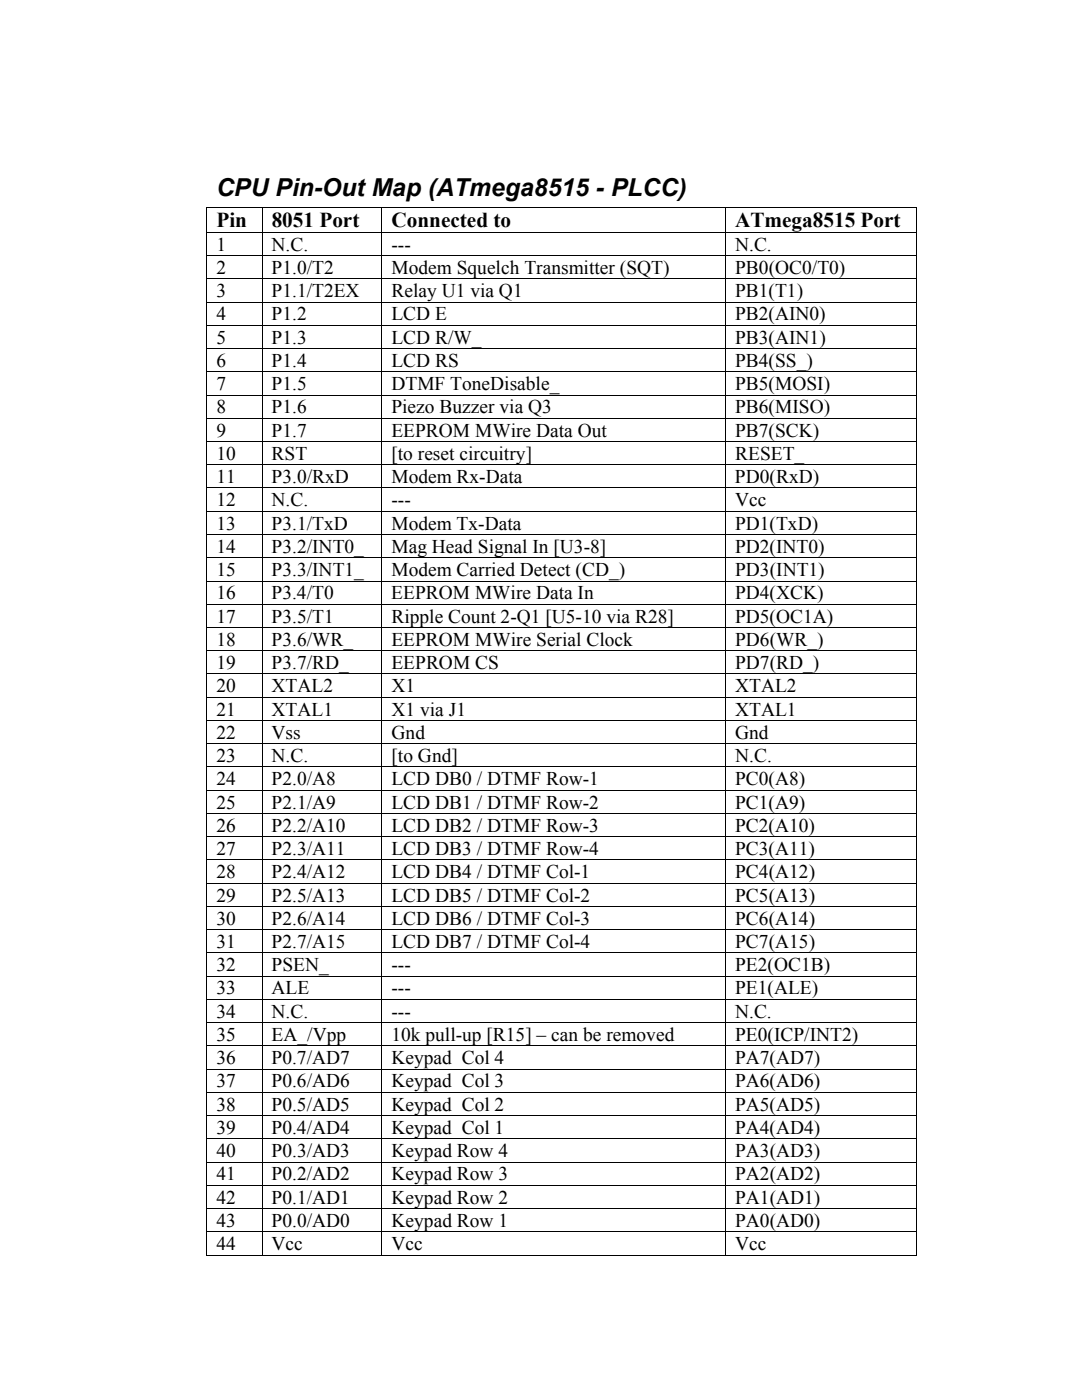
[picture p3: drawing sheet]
<svg xmlns="http://www.w3.org/2000/svg" width="216mm" height="279mm" viewBox="0 0 216 279" stroke-linecap="round" stroke-linejoin="round" font-family="sans-serif">
<defs><g id="words">
<text font-size="4.9" x="43.2" y="39.1">CPU Pin-Out Map (ATmega8515 - PLCC)</text>
<g font-size="4.2">
<text x="43.2" y="45.3">Pin</text>
<text x="54.2" y="45.3">8051 Port</text>
<text x="78.1" y="45.3">Connected to</text>
<text x="146.7" y="45.3">ATmega8515 Port</text>
</g>
<g font-size="3.9">
<text x="43.2" y="50">1</text>
<text x="54.2" y="50">N.C.</text>
<text x="78.1" y="50">---</text>
<text x="146.7" y="50">N.C.</text>
<text x="43.2" y="54.7">2</text>
<text x="43.2" y="59.3">3</text>
<text x="54.2" y="59.3">P1.1/T2EX</text>
<text x="54.2" y="54.7">P1.0/T2</text>
<text x="78.1" y="59.3">Relay U1 via Q1</text>
<text x="78.1" y="54.7">Modem Squelch Transmitter (SQT)</text>
<text x="146.7" y="59.3">PB1(T1)</text>
<text x="146.7" y="54.7">PB0(OC0/T0)</text>
<text x="43.2" y="63.9">4</text>
<text x="54.2" y="63.9">P1.2</text>
<text x="78.1" y="63.9">LCD E</text>
<text x="146.7" y="63.9">PB2(AIN0)</text>
<text x="43.2" y="68.6">5</text>
<text x="54.2" y="68.6">P1.3</text>
<text x="78.1" y="68.6">LCD R/W_</text>
<text x="146.7" y="68.6">PB3(AIN1)</text>
<text x="43.2" y="73.2">6</text>
<text x="43.2" y="77.9">7</text>
<text x="54.2" y="73.2">P1.4</text>
<text x="54.2" y="77.9">P1.5</text>
<text x="78.1" y="73.2">LCD RS</text>
<text x="78.1" y="77.9">DTMF ToneDisable_</text>
<text x="146.7" y="73.2">PB4(SS_)</text>
<text x="146.7" y="77.9">PB5(MOSI)</text>
<text x="43.2" y="82.5">8</text>
<text x="54.2" y="82.5">P1.6</text>
<text x="78.1" y="82.5">Piezo Buzzer via Q3</text>
<text x="146.7" y="82.5">PB6(MISO)</text>
<text x="43.2" y="87.1">9</text>
<text x="54.2" y="87.1">P1.7</text>
<text x="78.1" y="87.1">EEPROM MWire Data Out</text>
<text x="146.7" y="87.1">PB7(SCK)</text>
<text x="43.2" y="91.8">10</text>
<text x="54.2" y="91.8">RST</text>
<text x="78.1" y="91.8">[to reset circuitry]</text>
<text x="146.7" y="91.8">RESET_</text>
<text x="43.2" y="96.4">11</text>
<text x="43.2" y="101">12</text>
<text x="54.2" y="101">N.C.</text>
<text x="54.2" y="96.4">P3.0/RxD</text>
<text x="78.1" y="96.4">Modem Rx-Data</text>
<text x="78.1" y="101">---</text>
<text x="146.7" y="96.4">PD0(RxD)</text>
<text x="146.7" y="101">Vcc</text>
<text x="43.2" y="105.7">13</text>
<text x="54.2" y="105.7">P3.1/TxD</text>
<text x="78.1" y="105.7">Modem Tx-Data</text>
<text x="146.7" y="105.7">PD1(TxD)</text>
<text x="43.2" y="110.3">14</text>
<text x="54.2" y="110.3">P3.2/INT0_</text>
<text x="78.1" y="110.3">Mag Head Signal In [U3-8]</text>
<text x="146.7" y="110.3">PD2(INT0)</text>
<text x="43.2" y="115">15</text>
<text x="43.2" y="119.6">16</text>
<text x="54.2" y="119.6">P3.4/T0</text>
<text x="54.2" y="115">P3.3/INT1_</text>
<text x="78.1" y="119.6">EEPROM MWire Data In</text>
<text x="78.1" y="115">Modem Carried Detect (CD_)</text>
<text x="146.7" y="119.6">PD4(XCK)</text>
<text x="146.7" y="115">PD3(INT1)</text>
<text x="43.2" y="124.2">17</text>
<text x="54.2" y="124.2">P3.5/T1</text>
<text x="78.1" y="124.2">Ripple Count 2-Q1 [U5-10 via R28]</text>
<text x="146.7" y="124.2">PD5(OC1A)</text>
<text x="43.2" y="128.9">18</text>
<text x="54.2" y="128.9">P3.6/WR_</text>
<text x="78.1" y="128.9">EEPROM MWire Serial Clock</text>
<text x="146.7" y="128.9">PD6(WR_)</text>
<text x="43.2" y="133.5">19</text>
<text x="54.2" y="133.5">P3.7/RD_</text>
<text x="78.1" y="133.5">EEPROM CS</text>
<text x="146.7" y="133.5">PD7(RD_)</text>
<text x="43.2" y="138.2">20</text>
<text x="43.2" y="142.8">21</text>
<text x="54.2" y="142.8">XTAL1</text>
<text x="54.2" y="138.2">XTAL2</text>
<text x="78.1" y="142.8">X1 via J1</text>
<text x="78.1" y="138.2">X1</text>
<text x="146.7" y="138.2">XTAL2</text>
<text x="146.7" y="142.8">XTAL1</text>
<text x="43.2" y="147.4">22</text>
<text x="54.2" y="147.4">Vss</text>
<text x="78.1" y="147.4">Gnd</text>
<text x="146.7" y="147.4">Gnd</text>
<text x="43.2" y="152.1">23</text>
<text x="54.2" y="152.1">N.C.</text>
<text x="78.1" y="152.1">[to Gnd]</text>
<text x="146.7" y="152.1">N.C.</text>
<text x="43.2" y="156.7">24</text>
<text x="43.2" y="161.4">25</text>
<text x="54.2" y="156.7">P2.0/A8</text>
<text x="54.2" y="161.4">P2.1/A9</text>
<text x="78.1" y="156.7">LCD DB0 / DTMF Row-1</text>
<text x="78.1" y="161.4">LCD DB1 / DTMF Row-2</text>
<text x="146.7" y="156.7">PC0(A8)</text>
<text x="146.7" y="161.4">PC1(A9)</text>
<text x="43.2" y="166">26</text>
<text x="54.2" y="166">P2.2/A10</text>
<text x="78.1" y="166">LCD DB2 / DTMF Row-3</text>
<text x="146.7" y="166">PC2(A10)</text>
<text x="43.2" y="170.6">27</text>
<text x="54.2" y="170.6">P2.3/A11</text>
<text x="78.1" y="170.6">LCD DB3 / DTMF Row-4</text>
<text x="146.7" y="170.6">PC3(A11)</text>
<text x="43.2" y="175.3">28</text>
<text x="43.2" y="179.9">29</text>
<text x="54.2" y="175.3">P2.4/A12</text>
<text x="54.2" y="179.9">P2.5/A13</text>
<text x="78.1" y="175.3">LCD DB4 / DTMF Col-1</text>
<text x="78.1" y="179.9">LCD DB5 / DTMF Col-2</text>
<text x="146.7" y="175.3">PC4(A12)</text>
<text x="146.7" y="179.9">PC5(A13)</text>
<text x="43.2" y="184.6">30</text>
<text x="54.2" y="184.6">P2.6/A14</text>
<text x="78.1" y="184.6">LCD DB6 / DTMF Col-3</text>
<text x="146.7" y="184.6">PC6(A14)</text>
<text x="43.2" y="189.2">31</text>
<text x="54.2" y="189.2">P2.7/A15</text>
<text x="78.1" y="189.2">LCD DB7 / DTMF Col-4</text>
<text x="146.7" y="189.2">PC7(A15)</text>
<text x="43.2" y="193.8">32</text>
<text x="54.2" y="193.8">PSEN_</text>
<text x="78.1" y="193.8">---</text>
<text x="146.7" y="193.8">PE2(OC1B)</text>
<text x="43.2" y="198.5">33</text>
<text x="43.2" y="203.1">34</text>
<text x="54.2" y="203.1">N.C.</text>
<text x="54.2" y="198.5">ALE</text>
<text x="78.1" y="203.1">---</text>
<text x="78.1" y="198.5">---</text>
<text x="146.7" y="203.1">N.C.</text>
<text x="146.7" y="198.5">PE1(ALE)</text>
<text x="43.2" y="207.8">35</text>
<text x="54.2" y="207.8">EA_/Vpp</text>
<text x="78.1" y="207.8">10k pull-up [R15] – can be removed</text>
<text x="146.7" y="207.8">PE0(ICP/INT2)</text>
<text x="43.2" y="212.4">36</text>
<text x="54.2" y="212.4">P0.7/AD7</text>
<text x="78.1" y="212.4">Keypad Col 4</text>
<text x="146.7" y="212.4">PA7(AD7)</text>
<text x="43.2" y="217">37</text>
<text x="43.2" y="221.7">38</text>
<text x="54.2" y="217">P0.6/AD6</text>
<text x="54.2" y="221.7">P0.5/AD5</text>
<text x="78.1" y="217">Keypad Col 3</text>
<text x="78.1" y="221.7">Keypad Col 2</text>
<text x="146.7" y="217">PA6(AD6)</text>
<text x="146.7" y="221.7">PA5(AD5)</text>
<text x="43.2" y="226.3">39</text>
<text x="54.2" y="226.3">P0.4/AD4</text>
<text x="78.1" y="226.3">Keypad Col 1</text>
<text x="146.7" y="226.3">PA4(AD4)</text>
<text x="43.2" y="230.9">40</text>
<text x="54.2" y="230.9">P0.3/AD3</text>
<text x="78.1" y="230.9">Keypad Row 4</text>
<text x="146.7" y="230.9">PA3(AD3)</text>
<text x="43.2" y="235.6">41</text>
<text x="54.2" y="235.6">P0.2/AD2</text>
<text x="78.1" y="235.6">Keypad Row 3</text>
<text x="146.7" y="235.6">PA2(AD2)</text>
<text x="43.2" y="240.2">42</text>
<text x="43.2" y="244.9">43</text>
<text x="54.2" y="240.2">P0.1/AD1</text>
<text x="54.2" y="244.9">P0.0/AD0</text>
<text x="78.1" y="240.2">Keypad Row 2</text>
<text x="78.1" y="244.9">Keypad Row 1</text>
<text x="146.7" y="240.2">PA1(AD1)</text>
<text x="146.7" y="244.9">PA0(AD0)</text>
<text x="43.2" y="249.5">44</text>
<text x="54.2" y="249.5">Vcc</text>
<text x="78.1" y="249.5">Vcc</text>
<text x="146.7" y="249.5">Vcc</text>
</g>
</g></defs>
<g fill="#000">
<path d="M41.2 41.2h.2v.2h-.2zM182.8 41.2h.2v.2h-.2zM182.8 46.3h.2v.2h-.2zM182.8 50.9h.2v.2h-.2zM182.8 55.6h.2v.1h-.2zM182.8 60.2h.2v.2h-.2zM182.8 64.8h.2v.2h-.2zM182.8 69.5h.2v.1h-.2zM182.8 74.1h.2v.2h-.2zM182.8 78.8h.2v.1h-.2zM182.8 83.4h.2v.2h-.2zM182.8 88h.2v.2h-.2z"/>
<path d="M182.8 92.7h.2v.1h-.2zM182.8 97.3h.2v.2h-.2zM182.8 101.9h.2v.2h-.2zM182.8 106.6h.2v.2h-.2zM182.8 111.2h.2v.2h-.2zM182.8 115.9h.2v.1h-.2zM182.8 120.5h.2v.2h-.2zM182.8 125.1h.2v.2h-.2zM182.8 129.8h.2v.1h-.2zM182.8 134.4h.2v.2h-.2zM182.8 139.1h.2v.1h-.2zM182.8 143.7h.2v.2h-.2z"/>
<path d="M182.8 148.3h.2v.2h-.2zM182.8 153h.2v.1h-.2zM182.8 157.6h.2v.2h-.2zM182.8 162.2h.2v.2h-.2zM182.8 166.9h.2v.1h-.2zM182.8 171.5h.2v.2h-.2zM182.8 176.2h.2v.1h-.2zM182.8 180.8h.2v.2h-.2zM182.8 185.4h.2v.2h-.2zM182.8 190.1h.2v.1h-.2zM182.8 194.7h.2v.2h-.2zM182.8 199.4h.2v.1h-.2z"/>
<path d="M182.8 204h.2v.2h-.2zM182.8 208.6h.2v.2h-.2zM182.8 213.3h.2v.1h-.2zM182.8 217.9h.2v.2h-.2zM182.8 222.5h.2v.2h-.2zM182.8 227.2h.2v.2h-.2zM182.8 231.8h.2v.2h-.2zM182.8 236.5h.2v.1h-.2zM182.8 241.1h.2v.2h-.2zM182.8 245.7h.2v.2h-.2zM182.8 250.4h.2v.1h-.2z"/>
</g>
<g fill="none" stroke="#000" stroke-width=".2">
<path d="M41.2 41.3h141.6M41.2 46.4h141.6M41.2 51h141.6M41.2 55.6h141.6M41.3 41.4v4.9M41.3 46.5v4.4M41.3 51.1v4.5M41.3 55.7v4.5M52.3 41.4v4.9M52.3 46.5v4.4M52.3 51.1v4.5M52.3 55.7v4.5"/>
<path d="M76.2 41.4v4.9M76.2 46.5v4.4M76.2 51.1v4.5M76.2 55.7v4.5M144.8 41.4v4.9M144.8 46.5v4.4M144.8 51.1v4.5M144.8 55.7v4.5M182.9 41.4v4.9M182.9 46.5v4.4M182.9 51.1v4.5M182.9 55.7v4.5"/>
<path d="M41.2 60.3h141.6M41.2 64.9h141.6M41.2 69.6h141.6M41.2 74.2h141.6M41.2 78.8h141.6M41.3 60.4v4.4M41.3 65v4.5M41.3 69.6v4.5M41.3 74.3v4.5M41.3 78.9v4.5M52.3 60.4v4.4M52.3 65v4.5"/>
<path d="M52.3 69.6v4.5M52.3 74.3v4.5M52.3 78.9v4.5M76.2 60.4v4.4M76.2 65v4.5M76.2 69.6v4.5M76.2 74.3v4.5M76.2 78.9v4.5M144.8 60.4v4.4M144.8 65v4.5M144.8 69.6v4.5M144.8 74.3v4.5"/>
<path d="M144.8 78.9v4.5M182.9 60.4v4.4M182.9 65v4.5M182.9 69.6v4.5M182.9 74.3v4.5M182.9 78.9v4.5M41.2 83.5h141.6M41.2 88.1h141.6M41.2 92.8h141.6M41.2 97.4h141.6M41.3 83.6v4.4M41.3 88.2v4.5"/>
<path d="M41.3 92.8v4.5M41.3 97.5v4.4M52.3 83.6v4.4M52.3 88.2v4.5M52.3 92.8v4.5M52.3 97.5v4.4M76.2 83.6v4.4M76.2 88.2v4.5M76.2 92.8v4.5M76.2 97.5v4.4M144.8 83.6v4.4M144.8 88.2v4.5"/>
<path d="M144.8 92.8v4.5M144.8 97.5v4.4M182.9 83.6v4.4M182.9 88.2v4.5M182.9 92.8v4.5M182.9 97.5v4.4M41.2 102h141.6M41.2 106.7h141.6M41.2 111.3h141.6M41.2 116h141.6M41.3 102.1v4.5M41.3 106.8v4.4"/>
<path d="M41.3 111.4v4.5M41.3 116v4.5M52.3 102.1v4.5M52.3 106.8v4.4M52.3 111.4v4.5M52.3 116v4.5M76.2 102.1v4.5M76.2 106.8v4.4M76.2 111.4v4.5M76.2 116v4.5M144.8 102.1v4.5M144.8 106.8v4.4"/>
<path d="M144.8 111.4v4.5M144.8 116v4.5M182.9 102.1v4.5M182.9 106.8v4.4M182.9 111.4v4.5M182.9 116v4.5M41.2 120.6h141.6M41.2 125.2h141.6M41.2 129.9h141.6M41.2 134.5h141.6M41.2 139.1h141.6M41.3 120.7v4.4"/>
<path d="M41.3 125.3v4.5M41.3 129.9v4.5M41.3 134.6v4.5M41.3 139.2v4.5M52.3 120.7v4.4M52.3 125.3v4.5M52.3 129.9v4.5M52.3 134.6v4.5M52.3 139.2v4.5M76.2 120.7v4.4M76.2 125.3v4.5M76.2 129.9v4.5"/>
<path d="M76.2 134.6v4.5M76.2 139.2v4.5M144.8 120.7v4.4M144.8 125.3v4.5M144.8 129.9v4.5M144.8 134.6v4.5M144.8 139.2v4.5M182.9 120.7v4.4M182.9 125.3v4.5M182.9 129.9v4.5M182.9 134.6v4.5M182.9 139.2v4.5"/>
<path d="M41.2 143.8h141.6M41.2 148.4h141.6M41.2 153.1h141.6M41.2 157.7h141.6M41.3 143.9v4.4M41.3 148.5v4.5M41.3 153.1v4.5M41.3 157.8v4.4M52.3 143.9v4.4M52.3 148.5v4.5M52.3 153.1v4.5M52.3 157.8v4.4"/>
<path d="M76.2 143.9v4.4M76.2 148.5v4.5M76.2 153.1v4.5M76.2 157.8v4.4M144.8 143.9v4.4M144.8 148.5v4.5M144.8 153.1v4.5M144.8 157.8v4.4M182.9 143.9v4.4M182.9 148.5v4.5M182.9 153.1v4.5M182.9 157.8v4.4"/>
<path d="M41.2 162.3h141.6M41.2 167h141.6M41.2 171.6h141.6M41.2 176.3h141.6M41.3 162.4v4.5M41.3 167v4.5M41.3 171.7v4.5M41.3 176.3v4.5M52.3 162.4v4.5M52.3 167v4.5M52.3 171.7v4.5M52.3 176.3v4.5"/>
<path d="M76.2 162.4v4.5M76.2 167v4.5M76.2 171.7v4.5M76.2 176.3v4.5M144.8 162.4v4.5M144.8 167v4.5M144.8 171.7v4.5M144.8 176.3v4.5M182.9 162.4v4.5M182.9 167v4.5M182.9 171.7v4.5M182.9 176.3v4.5"/>
<path d="M41.2 180.9h141.6M41.2 185.5h141.6M41.2 190.2h141.6M41.2 194.8h141.6M41.2 199.5h141.6M41.3 181v4.4M41.3 185.6v4.5M41.3 190.2v4.5M41.3 194.9v4.5M41.3 199.5v4.5M52.3 181v4.4M52.3 185.6v4.5"/>
<path d="M52.3 190.2v4.5M52.3 194.9v4.5M52.3 199.5v4.5M76.2 181v4.4M76.2 185.6v4.5M76.2 190.2v4.5M76.2 194.9v4.5M76.2 199.5v4.5M144.8 181v4.4M144.8 185.6v4.5M144.8 190.2v4.5M144.8 194.9v4.5"/>
<path d="M144.8 199.5v4.5M182.9 181v4.4M182.9 185.6v4.5M182.9 190.2v4.5M182.9 194.9v4.5M182.9 199.5v4.5M41.2 204.1h141.6M41.2 208.7h141.6M41.2 213.4h141.6M41.2 218h141.6M41.3 204.2v4.4M41.3 208.8v4.5"/>
<path d="M41.3 213.4v4.5M41.3 218.1v4.4M52.3 204.2v4.4M52.3 208.8v4.5M52.3 213.4v4.5M52.3 218.1v4.4M76.2 204.2v4.4M76.2 208.8v4.5M76.2 213.4v4.5M76.2 218.1v4.4M144.8 204.2v4.4M144.8 208.8v4.5"/>
<path d="M144.8 213.4v4.5M144.8 218.1v4.4M182.9 204.2v4.4M182.9 208.8v4.5M182.9 213.4v4.5M182.9 218.1v4.4M41.2 222.6h141.6M41.2 227.3h141.6M41.2 231.9h141.6M41.2 236.6h141.6M41.3 222.7v4.5M41.3 227.4v4.4"/>
<path d="M41.3 232v4.5M41.3 236.6v4.5M52.3 222.7v4.5M52.3 227.4v4.4M52.3 232v4.5M52.3 236.6v4.5M76.2 222.7v4.5M76.2 227.4v4.4M76.2 232v4.5M76.2 236.6v4.5M144.8 222.7v4.5M144.8 227.4v4.4"/>
<path d="M144.8 232v4.5M144.8 236.6v4.5M182.9 222.7v4.5M182.9 227.4v4.4M182.9 232v4.5M182.9 236.6v4.5M41.2 241.2h141.6M41.2 245.8h141.6M41.2 250.5h11M41.3 241.3v4.4M41.3 245.9v4.6M52.3 241.3v4.4"/>
<path d="M52.3 245.9v4.6M52.4 250.5h23.7M76.2 241.3v4.4M76.2 245.9v4.6M76.3 250.5h68.4M144.8 241.3v4.4M144.8 245.9v4.6M144.9 250.5h37.9M182.9 241.3v4.4M182.9 245.9v4.6"/>
</g>
<use href="#words"/>
</svg>
